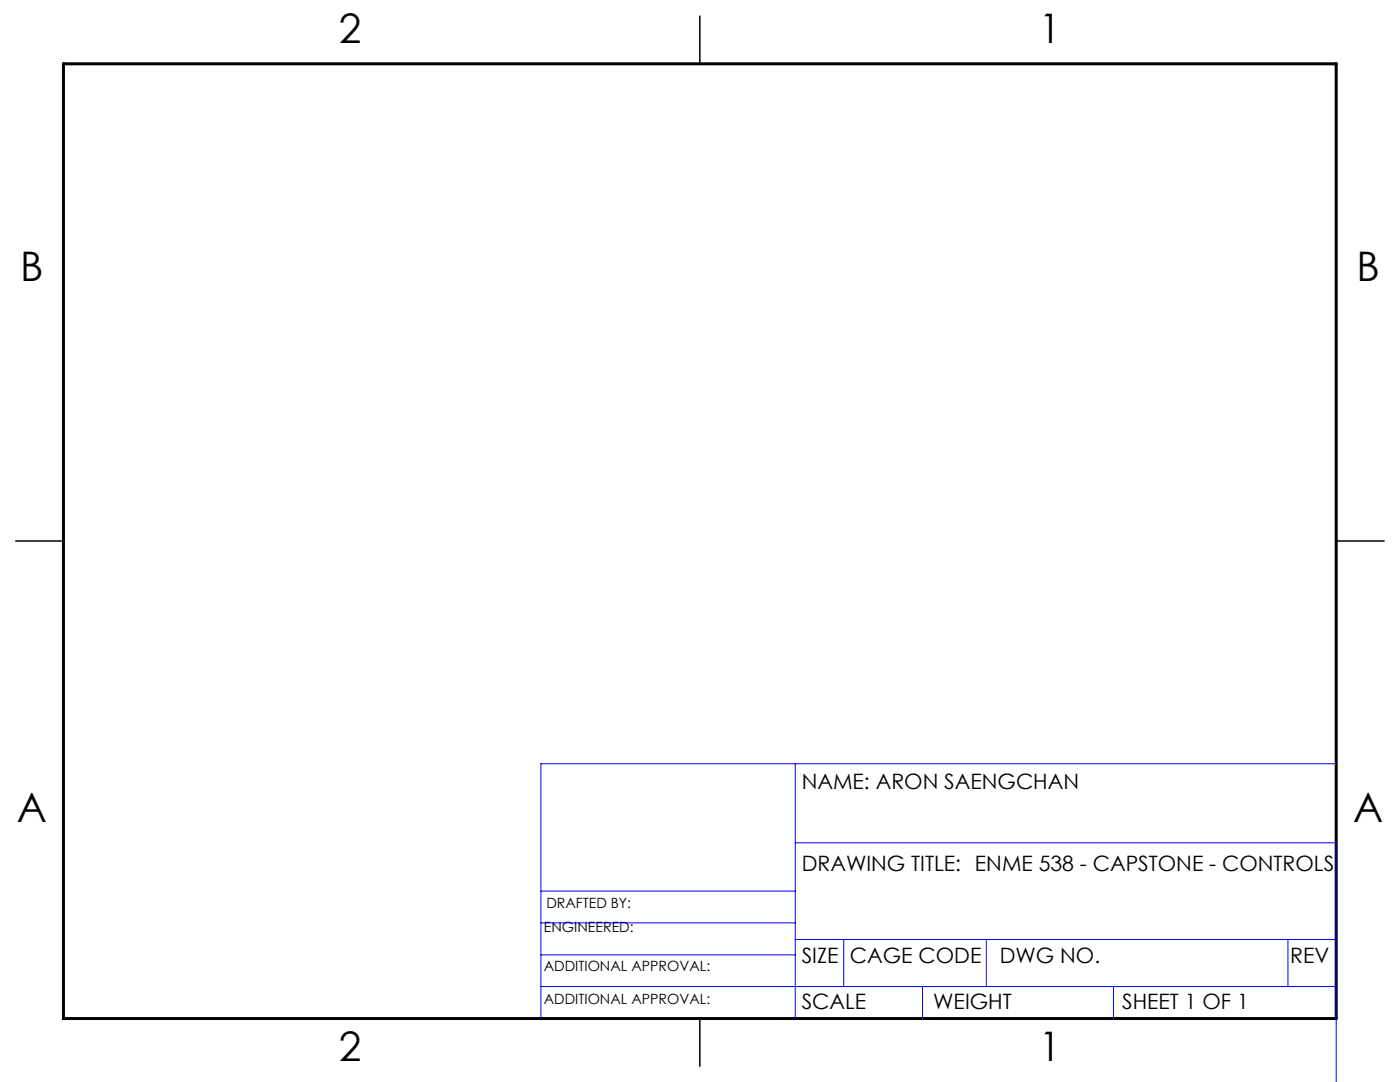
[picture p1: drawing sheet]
<svg xmlns="http://www.w3.org/2000/svg" width="279mm" height="216mm" viewBox="0 0 279 216" stroke-linecap="round" stroke-linejoin="round" font-family="sans-serif">
<defs><g id="words">
<g font-size="8.1">
<text x="67.6" y="8.5">2</text>
<text x="207.3" y="8.5">1</text>
<text x="4" y="56.2">B</text>
<text x="270.7" y="56.2">B</text>
<text x="3.3" y="164.1">A</text>
<text x="270" y="164.1">A</text>
<text x="67.6" y="211.7">2</text>
<text x="207.3" y="211.7">1</text>
</g>
<g font-size="4.2">
<text x="160" y="157.4">NAME: ARON SAENGCHAN</text>
<text x="160" y="173.7">DRAWING TITLE: ENME 538 - CAPSTONE - CONTROLS</text>
<text x="160" y="192.2">SIZE</text>
<text x="169.6" y="192.2">CAGE CODE</text>
<text x="199.5" y="192.2">DWG NO.</text>
<text x="257.5" y="192.2">REV</text>
<text x="160" y="201.3">SCALE</text>
<text x="186.3" y="201.3">WEIGHT</text>
<text x="224" y="201.3">SHEET 1 OF 1</text>
</g>
<g font-size="2.8">
<text x="108.5" y="185.9">ENGINEERED:</text>
<text x="109" y="181.1">DRAFTED BY:</text>
<text x="108.5" y="193.8">ADDITIONAL APPROVAL:</text>
<text x="108.5" y="200.3">ADDITIONAL APPROVAL:</text>
</g>
</g></defs>
<path d="M139.7 3.2v9.5M3.1 107.9h9.6M266.7 107.9h9.5M139.7 203.2v9.6" fill="none" stroke="#000" stroke-width=".3"/>
<path d="M12.7 12.7h254v190.5h-254z" fill="none" stroke="#000" stroke-width=".6"/>
<g fill="none" stroke="#00f" stroke-width=".2">
<path d="M158.7 152.4v50.8M266.7 152.4h-158.7v50.8M108 177.8h50.7M158.7 168.2h108v47.7M108 196.8h158.7M108 190.5h50.7M108 184.1h50.7M158.7 187.5h108M168.4 187.5v9.3M184.1 196.8v6.4M196.9 187.5v9.3M222.2 196.8v6.4"/>
<path d="M257 187.5v9.3"/>
</g>
<use href="#words"/>
</svg>
